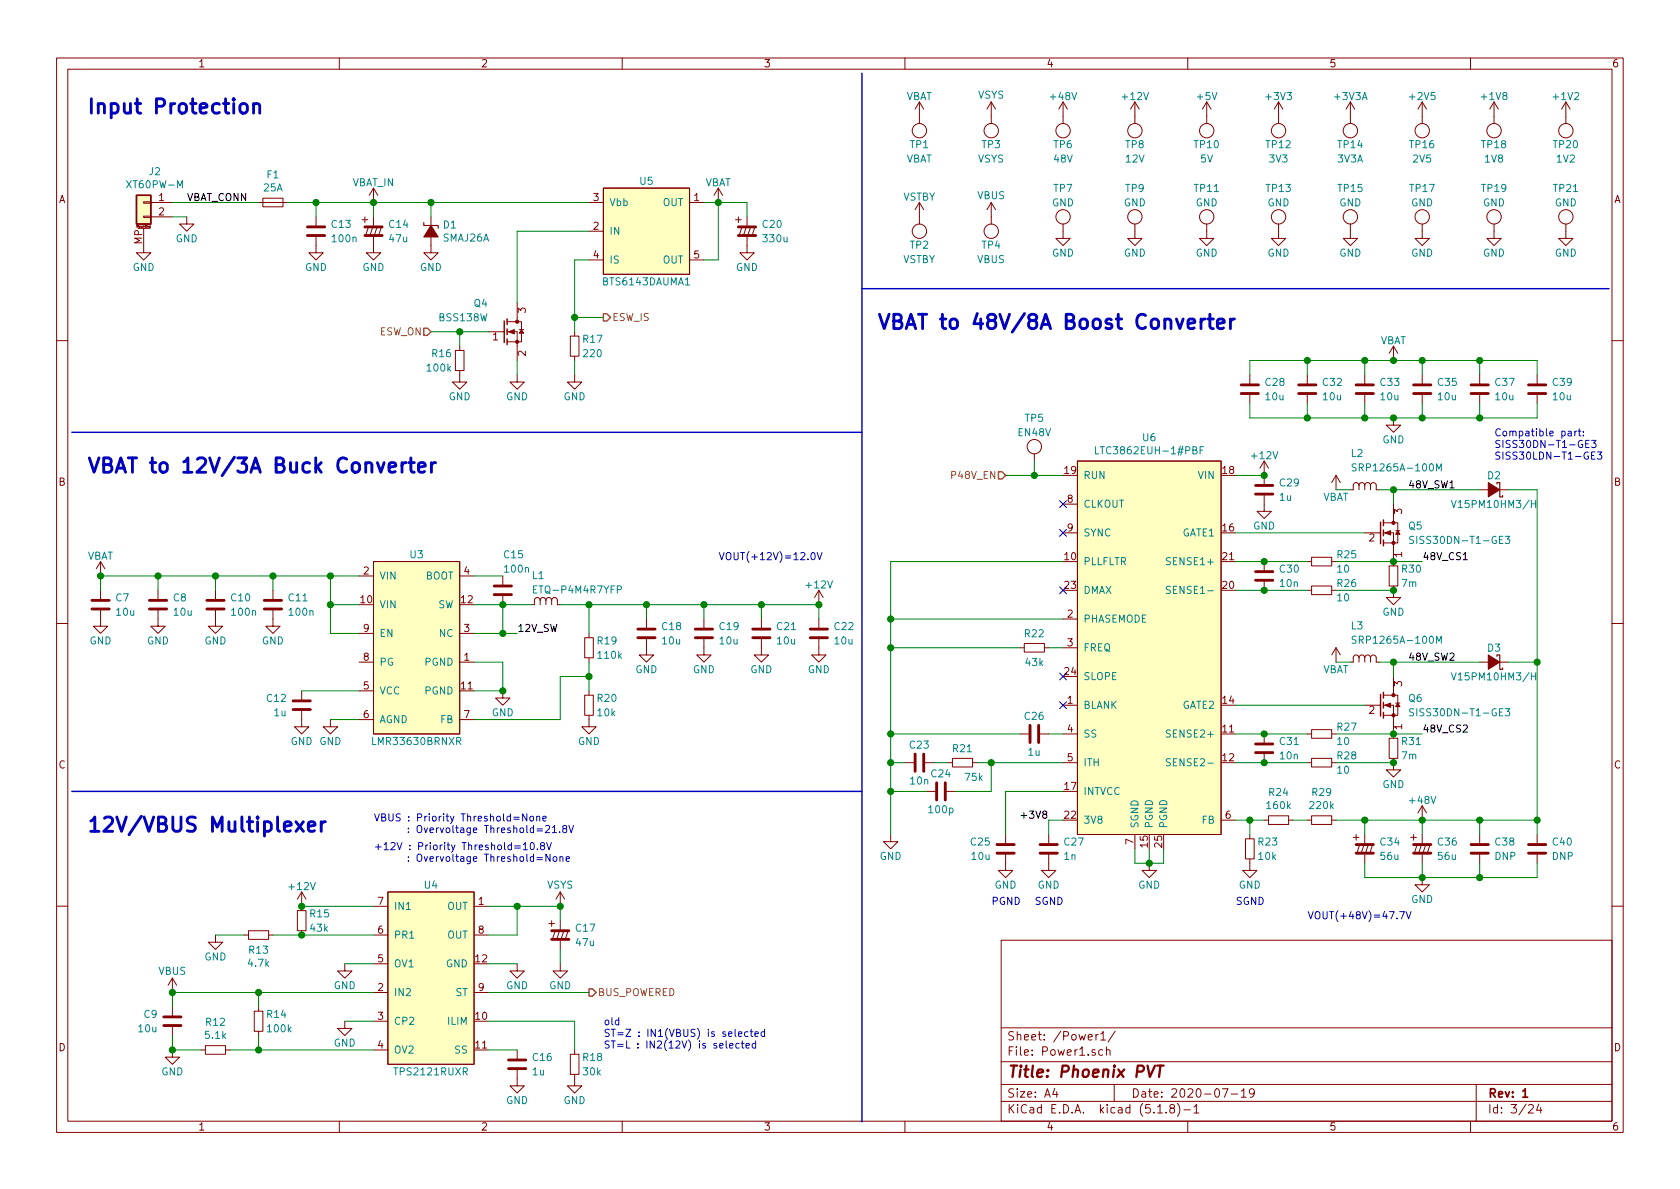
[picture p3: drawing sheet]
<svg xmlns="http://www.w3.org/2000/svg" width="297mm" height="210mm" viewBox="0 0 297 210" stroke-linecap="round" stroke-linejoin="round" font-family="sans-serif">
<defs><g id="words">
<g font-size="3.5" fill="#0000c2">
<text x="15.2" y="20.1">Input Protection</text>
<text x="154.9" y="58.2">VBAT to 48V/8A Boost Converter</text>
<text x="15.2" y="83.6">VBAT to 12V/3A Buck Converter</text>
<text x="15.2" y="147.1">12V/VBUS Multiplexer</text>
</g>
<text font-size="2.8" fill="#840000" x="178" y="190.5">Title: Phoenix PVT</text>
<g font-size="2.1" fill="#840000">
<text x="178" y="184">Sheet: /Power1/</text>
<text x="178" y="186.7">File: Power1.sch</text>
<text x="178" y="196.9">KiCad E.D.A. kicad (5.1.8)-1</text>
<text x="178" y="194.1">Size: A4</text>
<text x="200" y="194.1">Date: 2020-07-19</text>
<text x="263" y="194.1">Rev: 1</text>
<text x="263" y="196.9">Id: 3/24</text>
</g>
<g font-size="1.8" fill="#840000">
<text x="35" y="11.9">1</text>
<text x="85" y="11.9">2</text>
<text x="135" y="11.9">3</text>
<text x="185" y="11.9">4</text>
<text x="235" y="11.9">5</text>
<text x="285" y="11.9">6</text>
<text x="10.4" y="35.9">A</text>
<text x="28.1" y="35.6">1</text>
<text x="104.9" y="35.6">3</text>
<text x="122.7" y="35.6">1</text>
<text x="285.4" y="35.9">A</text>
<text x="28.1" y="38.1">2</text>
<text x="104.9" y="40.6">2</text>
<text x="25.1" y="43.2" transform="rotate(-90 25.1 43.2)">MP</text>
<text x="104.9" y="45.7">4</text>
<text x="122.7" y="45.7">5</text>
<text x="93" y="55.3" transform="rotate(-90 93 55.3)">3</text>
<text x="87.1" y="60.2">1</text>
<text x="93" y="63" transform="rotate(-90 93 63)">2</text>
<text x="188.3" y="83.8">19</text>
<text x="216.2" y="83.8">18</text>
<text x="10.4" y="85.9">B</text>
<text x="188.7" y="88.9">8</text>
<text x="285.4" y="85.9">B</text>
<text x="188.7" y="94">9</text>
<text x="216.2" y="94">16</text>
<text x="242.1" y="95.8">2</text>
<text x="247.9" y="90.9" transform="rotate(-90 247.9 90.9)">3</text>
<text x="64.3" y="101.6">2</text>
<text x="82.1" y="101.6">4</text>
<text x="188.3" y="99.1">10</text>
<text x="216.2" y="99.1">21</text>
<text x="247.9" y="98.5" transform="rotate(-90 247.9 98.5)">1</text>
<text x="63.8" y="106.7">10</text>
<text x="81.6" y="106.7">12</text>
<text x="188.3" y="104.1">23</text>
<text x="216.2" y="104.1">20</text>
<text x="64.3" y="111.8">9</text>
<text x="82.1" y="111.8">3</text>
<text x="188.7" y="109.2">2</text>
<text x="64.3" y="116.8">8</text>
<text x="82.1" y="116.8">1</text>
<text x="188.3" y="119.4">24</text>
<text x="188.7" y="114.3">3</text>
<text x="64.3" y="121.9">5</text>
<text x="81.6" y="121.9">11</text>
<text x="188.7" y="124.5">1</text>
<text x="216.2" y="124.5">14</text>
<text x="247.9" y="121.4" transform="rotate(-90 247.9 121.4)">3</text>
<text x="64.3" y="127">6</text>
<text x="82.1" y="127">7</text>
<text x="188.7" y="129.5">4</text>
<text x="216.2" y="129.5">11</text>
<text x="242.1" y="126.2">2</text>
<text x="247.9" y="129" transform="rotate(-90 247.9 129)">1</text>
<text x="10.4" y="135.9">C</text>
<text x="188.7" y="134.6">5</text>
<text x="216.2" y="134.6">12</text>
<text x="285.4" y="135.9">C</text>
<text x="188.3" y="139.7">17</text>
<text x="188.3" y="144.8">22</text>
<text x="200.4" y="149.3" transform="rotate(-90 200.4 149.3)">7</text>
<text x="202.9" y="149.8" transform="rotate(-90 202.9 149.8)">15</text>
<text x="205.5" y="149.8" transform="rotate(-90 205.5 149.8)">25</text>
<text x="216.7" y="144.8">6</text>
<text x="66.8" y="160">7</text>
<text x="84.6" y="160">1</text>
<text x="66.8" y="165.1">6</text>
<text x="84.6" y="165.1">8</text>
<text x="66.8" y="170.2">5</text>
<text x="84.1" y="170.2">12</text>
<text x="66.8" y="175.3">2</text>
<text x="84.6" y="175.3">9</text>
<text x="10.4" y="185.9">D</text>
<text x="66.8" y="180.3">3</text>
<text x="66.8" y="185.4">4</text>
<text x="84.1" y="180.3">10</text>
<text x="84.1" y="185.4">11</text>
<text x="285.4" y="185.9">D</text>
<text x="35" y="199.9">1</text>
<text x="85" y="199.9">2</text>
<text x="135" y="199.9">3</text>
<text x="185" y="199.9">4</text>
<text x="235" y="199.9">5</text>
<text x="285" y="199.9">6</text>
</g>
<g font-size="1.8" fill="#008484">
<text x="160.1" y="17.7">VBAT</text>
<text x="172.9" y="17.4">VSYS</text>
<text x="185.9" y="17.7">+48V</text>
<text x="198.6" y="17.7">+12V</text>
<text x="211.8" y="17.7">+5V</text>
<text x="224" y="17.7">+3V3</text>
<text x="236" y="17.7">+3V3A</text>
<text x="249.4" y="17.7">+2V5</text>
<text x="262.1" y="17.7">+1V8</text>
<text x="274.8" y="17.7">+1V2</text>
<text x="160.1" y="28.7">VBAT</text>
<text x="160.9" y="26.2">TP1</text>
<text x="172.9" y="28.7">VSYS</text>
<text x="173.6" y="26.2">TP3</text>
<text x="186.3" y="26.2">TP6</text>
<text x="186.4" y="28.7">48V</text>
<text x="199" y="26.2">TP8</text>
<text x="199.1" y="28.7">12V</text>
<text x="211.2" y="26.2">TP10</text>
<text x="212.3" y="28.7">5V</text>
<text x="223.9" y="26.2">TP12</text>
<text x="224.5" y="28.7">3V3</text>
<text x="236.5" y="28.7">3V3A</text>
<text x="236.6" y="26.2">TP14</text>
<text x="249.3" y="26.2">TP16</text>
<text x="249.9" y="28.7">2V5</text>
<text x="262" y="26.2">TP18</text>
<text x="262.6" y="28.7">1V8</text>
<text x="274.7" y="26.2">TP20</text>
<text x="275.3" y="28.7">1V2</text>
<text x="22.8" y="33.3">XT60PW-M</text>
<text x="26.4" y="31">J2</text>
<text x="46.6" y="33.9">25A</text>
<text x="47.2" y="31.5">F1</text>
<text x="62.3" y="32.9">VBAT_IN</text>
<text x="113.2" y="32.7">U5</text>
<text x="124.6" y="32.9">VBAT</text>
<text x="159.6" y="35.5">VSTBY</text>
<text x="172.8" y="35.2">VBUS</text>
<text x="186.3" y="34">TP7</text>
<text x="199" y="34">TP9</text>
<text x="211.3" y="34">TP11</text>
<text x="224" y="34">TP13</text>
<text x="236.7" y="34">TP15</text>
<text x="249.4" y="34">TP17</text>
<text x="262.1" y="34">TP19</text>
<text x="274.8" y="34">TP21</text>
<text x="58.7" y="40.3">C13</text>
<text x="68.9" y="40.3">C14</text>
<text x="78.4" y="40.4">D1</text>
<text x="107.7" y="41.5">IN</text>
<text x="107.7" y="36.4">Vbb</text>
<text x="117.2" y="36.4">OUT</text>
<text x="134.9" y="40.3">C20</text>
<text x="186" y="36.5">GND</text>
<text x="198.7" y="36.5">GND</text>
<text x="211.4" y="36.5">GND</text>
<text x="224.1" y="36.5">GND</text>
<text x="236.8" y="36.5">GND</text>
<text x="249.5" y="36.5">GND</text>
<text x="262.2" y="36.5">GND</text>
<text x="274.9" y="36.5">GND</text>
<text x="23.4" y="47.9">GND</text>
<text x="31.1" y="42.8">GND</text>
<text x="53.9" y="47.9">GND</text>
<text x="58.9" y="42.8">100n</text>
<text x="64.1" y="47.9">GND</text>
<text x="68.9" y="42.8">47u</text>
<text x="74.2" y="47.9">GND</text>
<text x="78.3" y="42.7">SMAJ26A</text>
<text x="107.7" y="46.6">IS</text>
<text x="117.2" y="46.6">OUT</text>
<text x="130.1" y="47.9">GND</text>
<text x="135.1" y="42.8">330u</text>
<text x="159.6" y="46.5">VSTBY</text>
<text x="160.9" y="44">TP2</text>
<text x="172.8" y="46.5">VBUS</text>
<text x="173.6" y="44">TP4</text>
<text x="186" y="45.4">GND</text>
<text x="198.7" y="45.4">GND</text>
<text x="211.4" y="45.4">GND</text>
<text x="224.1" y="45.4">GND</text>
<text x="236.8" y="45.4">GND</text>
<text x="249.5" y="45.4">GND</text>
<text x="262.2" y="45.4">GND</text>
<text x="274.9" y="45.4">GND</text>
<text x="106.8" y="50.5">BTS6143DAUMA1</text>
<text x="77.8" y="56.8">BSS138W</text>
<text x="83.8" y="54.3">Q4</text>
<text x="75.6" y="65.7">100k</text>
<text x="76.5" y="63.2">R16</text>
<text x="103.1" y="60.6">R17</text>
<text x="103.3" y="63.2">220</text>
<text x="244" y="60.9">VBAT</text>
<text x="79.3" y="70.8">GND</text>
<text x="89.5" y="70.8">GND</text>
<text x="99.6" y="70.8">GND</text>
<text x="223.8" y="68.2">C28</text>
<text x="223.9" y="70.8">10u</text>
<text x="234" y="68.2">C32</text>
<text x="234" y="70.8">10u</text>
<text x="244.1" y="68.2">C33</text>
<text x="244.2" y="70.8">10u</text>
<text x="254.3" y="68.2">C35</text>
<text x="254.3" y="70.8">10u</text>
<text x="264.4" y="68.2">C37</text>
<text x="264.5" y="70.8">10u</text>
<text x="274.6" y="68.2">C39</text>
<text x="274.7" y="70.8">10u</text>
<text x="180.1" y="77.1">EN48V</text>
<text x="181.3" y="74.6">TP5</text>
<text x="194.6" y="80.3">LTC3862EUH-1#PBF</text>
<text x="202.1" y="78">U6</text>
<text x="221.4" y="81.2">+12V</text>
<text x="238.9" y="80.8">L2</text>
<text x="240.1" y="83.4">SRP1265A-100M</text>
<text x="244.4" y="78.4">GND</text>
<text x="191.5" y="84.7">RUN</text>
<text x="191.5" y="89.8">CLKOUT</text>
<text x="211.9" y="84.7">VIN</text>
<text x="226.3" y="88.6">1u</text>
<text x="226.3" y="86">C29</text>
<text x="233.8" y="88.6">VBAT</text>
<text x="257.5" y="89.8">V15PM10HM3/H</text>
<text x="263" y="84.8">D2</text>
<text x="191.5" y="94.9">SYNC</text>
<text x="209" y="94.9">GATE1</text>
<text x="221.6" y="93.6">GND</text>
<text x="249.1" y="93.6">Q5</text>
<text x="15.4" y="99">VBAT</text>
<text x="72.5" y="98.7">U3</text>
<text x="89.2" y="98.7">C15</text>
<text x="89.4" y="101.3">100n</text>
<text x="191.5" y="99.9">PLLFLTR</text>
<text x="206.9" y="99.9">SENSE1+</text>
<text x="226.3" y="101.3">C30</text>
<text x="236.5" y="98.7">R25</text>
<text x="236.5" y="101.3">10</text>
<text x="247.9" y="101.3">R30</text>
<text x="250.4" y="96.2">SISS30DN-T1-GE3</text>
<text x="20.5" y="106.3">C7</text>
<text x="30.7" y="106.3">C8</text>
<text x="40.9" y="106.3">C10</text>
<text x="51.1" y="106.3">C11</text>
<text x="67.1" y="107.6">VIN</text>
<text x="67.1" y="102.5">VIN</text>
<text x="75.2" y="102.5">BOOT</text>
<text x="77.4" y="107.6">SW</text>
<text x="94.2" y="102.4">L1</text>
<text x="94.8" y="104.9">ETQ-P4M4R7YFP</text>
<text x="142.7" y="104.1">+12V</text>
<text x="191.5" y="105">DMAX</text>
<text x="207.3" y="105">SENSE1-</text>
<text x="226.4" y="103.8">10n</text>
<text x="236.5" y="103.8">R26</text>
<text x="236.5" y="106.3">10</text>
<text x="247.9" y="103.8">7m</text>
<text x="15.8" y="114">GND</text>
<text x="20.7" y="108.9">10u</text>
<text x="26" y="114">GND</text>
<text x="30.8" y="108.9">10u</text>
<text x="36.1" y="114">GND</text>
<text x="41.1" y="108.9">100n</text>
<text x="46.3" y="114">GND</text>
<text x="51.3" y="108.9">100n</text>
<text x="67.1" y="112.6">EN</text>
<text x="77.7" y="112.6">NC</text>
<text x="105.7" y="114">R19</text>
<text x="117.1" y="111.4">C18</text>
<text x="117.2" y="114">10u</text>
<text x="127.3" y="111.4">C19</text>
<text x="127.3" y="114">10u</text>
<text x="137.4" y="111.4">C21</text>
<text x="137.5" y="114">10u</text>
<text x="147.6" y="111.4">C22</text>
<text x="147.7" y="114">10u</text>
<text x="181.2" y="112.7">R22</text>
<text x="191.5" y="110.1">PHASEMODE</text>
<text x="238.9" y="111.3">L3</text>
<text x="240.1" y="113.8">SRP1265A-100M</text>
<text x="244.4" y="108.9">GND</text>
<text x="67.1" y="117.7">PG</text>
<text x="75.2" y="117.7">PGND</text>
<text x="105.8" y="116.5">110k</text>
<text x="112.3" y="119">GND</text>
<text x="122.5" y="119">GND</text>
<text x="132.7" y="119">GND</text>
<text x="142.8" y="119">GND</text>
<text x="181.4" y="117.8">43k</text>
<text x="191.5" y="115.2">FREQ</text>
<text x="233.8" y="119">VBAT</text>
<text x="263" y="115.2">D3</text>
<text x="47.2" y="124.1">C12</text>
<text x="67.1" y="122.8">VCC</text>
<text x="75.2" y="122.8">PGND</text>
<text x="105.7" y="124.1">R20</text>
<text x="191.5" y="125.3">BLANK</text>
<text x="191.5" y="120.3">SLOPE</text>
<text x="209" y="125.3">GATE2</text>
<text x="249.1" y="124.1">Q6</text>
<text x="257.5" y="120.3">V15PM10HM3/H</text>
<text x="48.5" y="126.7">1u</text>
<text x="51.4" y="131.7">GND GND</text>
<text x="66.1" y="131.7">LMR33630BRNXR</text>
<text x="67.1" y="127.9">AGND</text>
<text x="77.9" y="127.9">FB</text>
<text x="86.9" y="126.7">GND</text>
<text x="102.2" y="131.7">GND</text>
<text x="105.7" y="126.7">10k</text>
<text x="181.2" y="127.3">C26</text>
<text x="191.5" y="130.4">SS</text>
<text x="206.9" y="130.4">SENSE2+</text>
<text x="226.3" y="131.7">C31</text>
<text x="236.5" y="129.2">R27</text>
<text x="236.5" y="131.7">10</text>
<text x="247.9" y="131.7">R31</text>
<text x="250.4" y="126.7">SISS30DN-T1-GE3</text>
<text x="160.9" y="132.4">C23</text>
<text x="164.7" y="137.5">C24</text>
<text x="168.5" y="133">R21</text>
<text x="181.8" y="133.6">1u</text>
<text x="191.5" y="135.5">ITH</text>
<text x="207.3" y="135.5">SENSE2-</text>
<text x="226.4" y="134.3">10n</text>
<text x="236.5" y="134.3">R28</text>
<text x="236.5" y="136.8">10</text>
<text x="247.9" y="134.3">7m</text>
<text x="161" y="138.7">10n</text>
<text x="164.4" y="143.8">100p</text>
<text x="170.7" y="138.1">75k</text>
<text x="191.5" y="140.6">INTVCC</text>
<text x="224.1" y="143.1">160k</text>
<text x="224.4" y="140.8">R24</text>
<text x="231.7" y="143.1">220k</text>
<text x="232.1" y="140.8">R29</text>
<text x="244.4" y="139.4">GND</text>
<text x="249.4" y="142.2">+48V</text>
<text x="171.7" y="149.5">C25</text>
<text x="188.2" y="149.5">C27</text>
<text x="191.5" y="145.7">3V8</text>
<text x="201.3" y="146.6" transform="rotate(-90 201.3 146.6)">SGND</text>
<text x="203.8" y="146.6" transform="rotate(-90 203.8 146.6)">PGND</text>
<text x="206.4" y="146.6" transform="rotate(-90 206.4 146.6)">PGND</text>
<text x="212.5" y="145.7">FB</text>
<text x="222.5" y="149.5">R23</text>
<text x="244.1" y="149.5">C34</text>
<text x="254.3" y="149.5">C36</text>
<text x="264.4" y="149.5">C38</text>
<text x="274.6" y="149.5">C40</text>
<text x="155.5" y="152.1">GND</text>
<text x="171.9" y="152.1">10u</text>
<text x="188.2" y="152.1">1n</text>
<text x="222.6" y="152.1">10k</text>
<text x="244.2" y="152.1">56u</text>
<text x="254.3" y="152.1">56u</text>
<text x="264.3" y="152.1">DNP</text>
<text x="274.5" y="152.1">DNP</text>
<text x="51.3" y="157.4">+12V</text>
<text x="69.6" y="160.9">IN1</text>
<text x="75.1" y="157.1">U4</text>
<text x="79.1" y="160.9">OUT</text>
<text x="96.7" y="157.1">VSYS</text>
<text x="175.8" y="157.1">GND</text>
<text x="183.5" y="157.1">GND</text>
<text x="201.2" y="157.1">GND</text>
<text x="219" y="157.1">GND</text>
<text x="249.5" y="159.7">GND</text>
<text x="54.9" y="162.2">R15</text>
<text x="54.9" y="164.8">43k</text>
<text x="69.6" y="166">PR1</text>
<text x="79.1" y="166">OUT</text>
<text x="101.9" y="164.8">C17</text>
<text x="101.9" y="167.3">47u</text>
<text x="28" y="172.4">VBUS</text>
<text x="36.1" y="169.8">GND</text>
<text x="44" y="171">4.7k</text>
<text x="44.1" y="168.7">R13</text>
<text x="69.6" y="171.1">OV1</text>
<text x="78.9" y="171.1">GND</text>
<text x="59" y="174.9">GND</text>
<text x="69.6" y="176.1">IN2</text>
<text x="80.5" y="176.1">ST</text>
<text x="89.5" y="174.9">GND</text>
<text x="97.1" y="174.9">GND</text>
<text x="24.6" y="182.5">10u</text>
<text x="25.5" y="180">C9</text>
<text x="36.4" y="183.7">5.1k</text>
<text x="36.5" y="181.4">R12</text>
<text x="47.3" y="180">R14</text>
<text x="47.4" y="182.5">100k</text>
<text x="59" y="185.1">GND</text>
<text x="69.6" y="181.2">CP2</text>
<text x="79.3" y="181.2">ILIM</text>
<text x="28.5" y="190.2">GND</text>
<text x="69.6" y="186.3">OV2</text>
<text x="70" y="190.2">TPS2121RUXR</text>
<text x="80.4" y="186.3">SS</text>
<text x="94.2" y="190.2">1u</text>
<text x="94.3" y="187.6">C16</text>
<text x="103.1" y="187.6">R18</text>
<text x="103.2" y="190.2">30k</text>
<text x="89.5" y="195.2">GND</text>
<text x="99.6" y="195.2">GND</text>
</g>
<g font-size="1.8">
<text x="33" y="35.6">VBAT_CONN</text>
<text x="248.9" y="86.4">48V_SW1</text>
<text x="251.5" y="99.1">48V_CS1</text>
<text x="91.4" y="111.8">12V_SW</text>
<text x="248.9" y="116.8">48V_SW2</text>
<text x="251.5" y="129.5">48V_CS2</text>
<text x="181.2" y="144.8">+3V8</text>
</g>
<g font-size="1.8" fill="#848400">
<text x="67" y="59.3">ESW_ON</text>
<text x="108.2" y="56.8">ESW_IS</text>
<text x="168.5" y="84.7">P48V_EN</text>
<text x="105.7" y="176.1">BUS_POWERED</text>
</g>
<g font-size="1.8" fill="#0000c2">
<text x="264.2" y="77.2">Compatible part:</text>
<text x="264.2" y="79.2">SISS30DN-T1-GE3</text>
<text x="264.2" y="81.3">SISS30LDN-T1-GE3</text>
<text x="127" y="99.1">VOUT(+12V)=12.0V</text>
<text x="66" y="145.3">VBUS : Priority Threshold=None</text>
<text x="69" y="147.3">: Overvoltage Threshold=21.8V</text>
<text x="66" y="150.3">+12V : Priority Threshold=10.8V</text>
<text x="69" y="152.4">: Overvoltage Threshold=None</text>
<text x="175.3" y="160">PGND</text>
<text x="182.9" y="160">SGND</text>
<text x="218.4" y="160">SGND</text>
<text x="231.1" y="162.6">VOUT(+48V)=47.7V</text>
<text x="106.7" y="181.3">old</text>
<text x="106.7" y="183.4">ST=Z : IN1(VBUS) is selected</text>
<text x="106.7" y="185.4">ST=L : IN2(12V) is selected</text>
</g>
<text font-size=".5" fill="#840000" x="24.2" y="40.2">Mounting</text>
</g></defs>
<g fill="none" stroke="#840000" stroke-width=".18">
<path d="M10 10.3h277v189.9h-277zM12 12.2h273v186.1h-273zM60 10.3v1.9M110 10.3v1.9M160 10.3v1.9M162.6 18v3.8M162.6 18l-.8 1.3M162.6 18l.7 1.3M175.3 18v3.8M175.3 18l-.8 1.3M175.3 18l.7 1.3M188 18v3.8"/>
<path d="M188 18l-.8 1.3M188 18l.7 1.3M200.7 18v3.8M200.7 18l-.8 1.3M200.7 18l.7 1.3M210 10.3v1.9M213.4 18v3.8M213.4 18l-.8 1.3M213.4 18l.7 1.3M226.1 18v3.8M226.1 18l-.8 1.3M226.1 18l.7 1.3"/>
<path d="M238.8 18v3.8M238.8 18l-.8 1.3M238.8 18l.7 1.3M251.5 18v3.8M251.5 18l-.8 1.3M251.5 18l.7 1.3M260 10.3v1.9M264.2 18v3.8M264.2 18l-.8 1.3M264.2 18l.7 1.3M276.9 18v3.8M276.9 18l-.8 1.3"/>
<path d="M276.9 18l.7 1.3M25.4 38.2h1.3v.3h-1.3zM25.4 35.7h1.3v.2h-1.3zM26.7 35.8h3.8M26.7 38.3h3.8M33 38.3v1.3h1.3l-1.3 1.3-1.3-1.3h1.3M45.7 35.8h5.1M46.5 35h3.5v1.6h-3.5zM55.9 38.3v1.8M64 38.9h1M64.5 38.3v1.1M66 33.3v2.5"/>
<path d="M66 38.3v1.6M66 33.3l-.7 1.2M66 33.3l.8 1.2M76.2 38.3v1.6M104.1 35.8h2.6M106.7 33.3h15.2v15.2h-15.2zM121.9 35.8h2.6M127 33.3l-.8 1.2M127 33.3v2.5M127 33.3l.8 1.2M130 38.9h1.1M130.6 38.3v1.1"/>
<path d="M132.1 38.3v1.6M162.6 35.8v3.8M162.6 35.8l-.8 1.3M162.6 35.8l.7 1.3M175.3 35.8v3.8M175.3 35.8l-.8 1.3M175.3 35.8l.7 1.3M188 39.6v2.6h1.2l-1.2 1.2-1.3-1.2h1.3M200.7 39.6v2.6h1.2l-1.2 1.2-1.3-1.2h1.3M213.4 39.6v2.6h1.2l-1.2 1.2-1.3-1.2h1.3M226.1 39.6v2.6h1.2l-1.2 1.2-1.3-1.2h1.3M238.8 39.6v2.6h1.2l-1.2 1.2-1.3-1.2h1.3"/>
<path d="M251.5 39.6v2.6h1.2l-1.2 1.2-1.3-1.2h1.3M264.2 39.6v2.6h1.2l-1.2 1.2-1.3-1.2h1.3M276.9 39.6v2.6h1.2l-1.2 1.2-1.3-1.2h1.3M24.4 40.4h2M25.4 40.4v4.3h1.3l-1.3 1.3-1.3-1.3h1.3M26.6 40.2l-.2-.1 .1-.2h.1v.4h-.2M55.9 41.7v3h1.2l-1.2 1.3-1.3-1.3h1.3M65.2 40.1l-.6 1.6M65.9 40.1l-.5 1.6M66 41.9v2.8h1.3l-1.3 1.3-1.2-1.3h1.2M66.7 40.1l-.5 1.6M67.4 40.1l-.5 1.6"/>
<path d="M76.2 41.9v2.8h1.3l-1.3 1.3-1.3-1.3h1.3M86.4 58.7h2.8M89.7 58.7h1.7v5M89.7 56.9h1.7M91.4 56.9h.8v3.5h-2.5M91.4 53.6v3.3M91.8 58.3h.8M100.8 59.4h1.6v3.6h-1.6zM101.6 58.7v.7M104.1 40.9h2.6M104.1 46h2.6M121.9 46h2.6"/>
<path d="M131.2 40.1l-.5 1.6M132 40.1l-.6 1.6M132.1 41.9v2.8h1.2l-1.2 1.3-1.3-1.3h1.3M132.7 40.1l-.5 1.6M133.5 40.1l-.5 1.6M10 60.2h2M80.5 62h1.5v3.5h-1.5zM81.3 65.5v2.1h1.2l-1.2 1.2-1.3-1.2h1.3M81.3 61.2v.8M91.4 66.3v1.3h1.3l-1.3 1.2-1.2-1.2h1.2M101.6 66.3v1.3h1.3l-1.3 1.2-1.3-1.2h1.3M101.6 63v.7"/>
<path d="M221 66.3v1.8M221 69.6v1.8M231.1 66.3v1.8M231.1 69.6v1.8M241.3 66.3v1.8M241.3 69.6v1.8M246.4 73.9v1.3h1.2l-1.2 1.2-1.3-1.2h1.3M246.4 61.2l-.8 1.3M246.4 61.2v2.5M246.4 61.2l.7 1.3M251.5 66.3v1.8M251.5 69.6v1.8"/>
<path d="M261.6 66.3v1.8M261.6 69.6v1.8M271.8 66.3v1.8M271.8 69.6v1.8M285 60.2h2M17.8 99.3v2.5M17.8 99.3l-.8 1.3M17.8 99.3l.7 1.3M66 99.3h15.3v30.5h-15.3zM182.9 80.3v1.2M188 89.1h2.5M188 94.2h2.5"/>
<path d="M190.5 81.5h25.4v66.1h-25.4zM223.5 87.4v3h1.3l-1.3 1.3-1.3-1.3h1.3M223.5 81.5l-.7 1.3M223.5 81.5v4.3M223.5 99.3v1.8M223.5 81.5l.8 1.3M231.1 99.3h.8M231.9 98.5h3.6v1.6h-3.6zM235.5 99.3h.7M236.2 84.1v2.5M236.2 84.1l-.7 1.2M236.2 84.1l.8 1.2"/>
<path d="M240.3 85.8l-.2-.3-.5-.1-.3 .3v.9h-.5M240.3 85.8l.1-.3 .3-.2 .4 .2 .2 .3M240.3 85.8v.8M241.3 85.8l.1-.3 .3-.2 .4 .2 .2 .3M241.3 94.2h2.8M241.3 85.8v.8M242.3 85.8l.2-.4h.5l.3 .3v.9h.5M242.3 85.8v.8M244.6 94.2h1.8v5.9M244.6 92.5h1.8M246.4 92.5h.7v3.5h-2.5M246.4 89.1v3.4"/>
<path d="M246.8 93.8h.7M261.6 86.6h1.5M265.2 86.6h1.5M10 110.3h2M17.8 107.7v3h1.2l-1.2 1.3-1.3-1.3h1.3M17.8 104.4v1.8M27.9 107.7v3h1.3l-1.3 1.3-1.2-1.3h1.2M27.9 104.4v1.8M38.1 107.7v3h1.3l-1.3 1.3-1.3-1.3h1.3M38.1 104.4v1.8M48.3 107.7v3h1.2l-1.2 1.3-1.3-1.3h1.3M48.3 104.4v1.8"/>
<path d="M63.5 117.1h2.5M63.5 101.8h2.5M63.5 112h2.5M81.3 117.1h2.5M81.3 101.8h2.5M81.3 112h2.5M88.9 101.8v1.8M88.9 105.2v1.7M95.5 106.2l-.2-.4-.5-.1-.3 .3v.9h-.5M95.5 106.2l.1-.4 .3-.1 .4 .1 .2 .4M95.5 106.2v.7M96.5 106.2l.1-.4 .3-.1 .5 .1 .1 .4"/>
<path d="M96.5 106.2v.7M97.5 106.2l.2-.4 .5-.1 .4 .4v.8h.5M97.5 106.2v.7M103.4 112.8h1.5v3.5h-1.5zM104.1 112v.8M104.1 116.3v.8M114.3 112.8v3h1.3l-1.3 1.3-1.3-1.3h1.3M114.3 109.5v1.7M124.5 112.8v3h1.2l-1.2 1.3-1.3-1.3h1.3M124.5 109.5v1.7M134.6 112.8v3h1.3l-1.3 1.3-1.3-1.3h1.3M134.6 109.5v1.7"/>
<path d="M144.8 112.8v3h1.2l-1.2 1.3-1.3-1.3h1.3M144.8 104.4l-.8 1.3M144.8 104.4v2.5M144.8 109.5v1.7M144.8 104.4l.7 1.3M180.3 114.5h.8M181.1 113.8h3.6v1.5h-3.6zM184.7 114.5h.7M188 114.5h2.5M188 109.5h2.5M223.5 102.6v1.8M231.1 104.4h.8"/>
<path d="M231.9 103.6h3.6v1.6h-3.6zM235.5 104.4h.7M236.2 114.5l-.7 1.3M236.2 114.5v2.6M236.2 114.5l.8 1.3M240.3 116.3l-.2-.4-.5-.1-.3 .3v1h-.5M240.3 116.3l.1-.3 .3-.2 .4 .1 .2 .4M240.3 116.3v.8M241.3 116.3l.1-.3 .3-.2 .4 .1 .2 .4M241.3 116.3v.8M242.3 116.3l.2-.4 .5-.1 .3 .4v.9h.5M242.3 116.3v.8"/>
<path d="M245.6 100.1h1.5v3.5h-1.5zM246.4 103.6v2.1h1.2l-1.2 1.2-1.3-1.2h1.3M246.4 119.6v3.3M261.6 117.1h1.5M265.2 117.1h1.5M285 110.3h2M53.3 125.5v3h1.3l-1.3 1.3-1.2-1.3h1.2M53.3 122.2v1.7M58.4 127.2v1.3h1.3l-1.3 1.3-1.3-1.3h1.3M63.5 122.2h2.5M63.5 127.2h2.5M81.3 127.2h2.5"/>
<path d="M88.9 122.2v1.2h1.3l-1.3 1.3-1.3-1.3h1.3M103.4 122.9h1.5v3.6h-1.5zM104.1 126.5v2h1.3l-1.3 1.3-1.2-1.3h1.2M104.1 122.2v.7M160 134.9h1.8M163.3 134.9h1.8M163.8 139.9h1.8M167.1 139.9h1.8M167.6 134.9h.8M168.4 134.1h3.6v1.5h-3.6zM172 134.9h.7M180.3 129.8h1.8"/>
<path d="M183.6 129.8h1.8M188 124.7h2.5M188 129.8h2.5M188 134.9h2.5M223.5 129.8v1.8M223.5 133.1v1.8M231.1 129.8h.8M231.1 134.9h.8M231.9 129h3.6v1.6h-3.6zM231.9 134.1h3.6v1.5h-3.6zM235.5 129.8h.7M235.5 134.9h.7"/>
<path d="M241.3 124.7h2.8M244.6 124.7h1.8v5.9M244.6 122.9h1.8M245.6 130.6h1.5v3.5h-1.5zM246.4 134.1v2h1.2l-1.2 1.3-1.3-1.3h1.3M246.4 122.9h.7v3.6h-2.5M246.8 124.3h.7M53.3 157.7l-.7 1.3M53.3 157.7v3.3M53.3 157.7l.8 1.3M68.6 157.7h15.2v30.5h-15.2zM99.1 157.7l-.8 1.3"/>
<path d="M99.1 157.7v2.6M99.1 157.7l.7 1.3M157.5 147.6v1.2h1.2l-1.2 1.3-1.3-1.3h1.3M177.8 150.9v3h1.3l-1.3 1.3-1.3-1.3h1.3M177.8 147.6v1.7M185.4 150.9v3h1.3l-1.3 1.3-1.3-1.3h1.3M185.4 147.6v1.7M200.7 147.6v2.5M203.2 152.6v1.3h1.3l-1.3 1.3-1.3-1.3h1.3M215.9 145h2.5M220.2 148.3h1.5v3.6h-1.5zM221 151.9v2h1.2l-1.2 1.3-1.3-1.3h1.3"/>
<path d="M221 147.6v.7M223.5 145h.8M224.3 144.3h3.5v1.5h-3.5zM227.8 145h.8M231.1 145h.8M231.9 144.3h3.6v1.5h-3.6zM235.5 145h.7M239.3 148.1h1M239.8 147.6v1M240.4 149.3l-.5 1.6M241.2 149.3l-.5 1.6M241.3 147.6v1.5"/>
<path d="M241.3 151.1v1.5M241.9 149.3l-.5 1.6M242.7 149.3l-.5 1.6M249.4 148.1h1M249.9 147.6v1M250.6 149.3l-.5 1.6M251.3 149.3l-.5 1.6M251.5 155.2v1.3h1.2l-1.2 1.2-1.3-1.2h1.3M251.5 142.5v2.5M251.5 147.6v1.5M251.5 151.1v1.5M251.5 142.5l-.8 1.3"/>
<path d="M251.5 142.5l.7 1.3M252.1 149.3l-.5 1.6M252.9 149.3l-.6 1.6M261.6 147.6v1.7M261.6 150.9v1.7M271.8 147.6v1.7M271.8 150.9v1.7M10 160.2h2M30.5 173v2.5M30.5 178v1.8M30.5 173l-.8 1.2M30.5 173l.7 1.2"/>
<path d="M38.1 165.3v1.3h1.3l-1.3 1.3-1.3-1.3h1.3M43.2 165.3h.7M43.9 164.6h3.6v1.5h-3.6zM45 178.8h1.5v3.6h-1.5zM45.7 178v.8M47.5 165.3h.8M52.6 161h1.5v3.6h-1.5zM53.3 164.6v.7M61 170.4v1.3h1.2l-1.2 1.3-1.3-1.3h1.3M66 160.3h2.6M66 175.5h2.6M66 170.4h2.6"/>
<path d="M66 165.3h2.6M83.8 160.3h2.6M83.8 175.5h2.6M83.8 165.3h2.6M91.4 170.4v1.3h1.3l-1.3 1.3-1.2-1.3h1.2M97 163.3h1M97.5 162.8v1M98.2 164.6l-.5 1.5M98.9 164.6l-.5 1.5M99.1 170.4v1.3h1.2l-1.2 1.3-1.3-1.3h1.3M99.1 162.8v1.5M99.1 166.4v1.5"/>
<path d="M99.7 164.6l-.5 1.5M100.5 164.6l-.6 1.5M177 166.3h108v32h-108zM285 160.2h2M30.5 185.7v1.2h1.2l-1.2 1.3-1.3-1.3h1.3M30.5 181.4v1.7M35.6 185.7h.7M36.3 184.9h3.6v1.5h-3.6zM39.9 185.7h.7M45.7 182.4v.7M60 198.3v1.9M61 180.6v1.3h1.2l-1.2 1.2-1.3-1.2h1.3"/>
<path d="M66 180.6h2.6M66 185.7h2.6M91.4 189v3h1.3l-1.3 1.3-1.2-1.3h1.2M91.4 185.7v1.7M100.8 186.4h1.6v3.6h-1.6zM101.6 190v2h1.3l-1.3 1.3-1.3-1.3h1.3M101.6 185.7v.7M110 198.3v1.9M160 198.3v1.9M177 194.8h108M177 191.8h108M177 187.8h108"/>
<path d="M177 181.8h108M186.5 192.5l-.4 1h1M186.8 193v1M193.8 182.9v1M194.2 182.9l-.4 .2v.1M194.6 182.8l.4-.4v1.5M194.6 183.9h.9M195 185.7l-.4-.1-.3 .3v.6l.3 .1 .4-.1M195.6 185.7l.2-.1 .4 .1 .1 .9M195.6 185.1v1.5M197 191.8v3M197.2 182.3l-1.3 2"/>
<path d="M204.7 196.8h.8M206.2 196.7v.1M207.1 196l-.3-.3 .2-.3a.48 .48 0 0 1 .6 .1l-.1 .4a.52 .52 0 0 0-.6 .2 .52 .52 0 0 0 .1 .6l.4 .1 .2-.1 .1-.4-.3-.3M208.2 195.1a1.71 1.71 0 0 1 0 2.3M209.3 196.3h1.2M210 198.3v1.9M211.1 195.8l.4-.5v1.5M211.1 196.8h.9M216.1 192.5h1l-.6 1.5M217.7 193.5h1.1M219.5 193l.4-.5v1.5M219.5 194h.8"/>
<path d="M221.8 193.2l-.3 .3h-.3l-.3-.3v-.4l.2-.2 .4-.1 .2 .2a1.13 1.13 0 0 1-.2 1.2l-.4 .1M260 198.3v1.9M261 191.8v6.5M270.3 195.5l.2-.2h.3l.3 .5-.9 1h.9M272.1 195.2l-.4 1.1h.9M272.4 195.8v1"/>
<circle cx="162.6" cy="23.1" r="1.27"/>
<circle cx="175.3" cy="23.1" r="1.27"/>
<circle cx="188" cy="23.1" r="1.27"/>
<circle cx="188" cy="38.3" r="1.27"/>
<circle cx="200.7" cy="23.1" r="1.27"/>
<circle cx="200.7" cy="38.3" r="1.27"/>
<circle cx="213.4" cy="23.1" r="1.27"/>
<circle cx="213.4" cy="38.3" r="1.27"/>
<circle cx="226.1" cy="23.1" r="1.27"/>
<circle cx="226.1" cy="38.3" r="1.27"/>
<circle cx="238.8" cy="23.1" r="1.27"/>
<circle cx="238.8" cy="38.3" r="1.27"/>
<circle cx="251.5" cy="23.1" r="1.27"/>
<circle cx="251.5" cy="38.3" r="1.27"/>
<circle cx="264.2" cy="23.1" r="1.27"/>
<circle cx="264.2" cy="38.3" r="1.27"/>
<circle cx="276.9" cy="23.1" r="1.27"/>
<circle cx="276.9" cy="38.3" r="1.27"/>
<circle cx="162.6" cy="40.9" r="1.27"/>
<circle cx="175.3" cy="40.9" r="1.27"/>
<circle cx="182.9" cy="79" r="1.27"/>
</g>
<path d="M269.2 193l.5-.5v1.5M269.2 194h.9" fill="none" stroke="#840000" stroke-width=".3"/>
<path d="M202.9 188.4l.4 2 .9-2M204.6 188.4h1.1M205.2 188.4l-.3 2" fill="none" stroke="#840000" stroke-width=".41"/>
<g fill="none" stroke="#840000" stroke-width=".51">
<path d="M54.4 41.7h3M54.4 40.1h3M64.5 41.7h3.1M64.5 40.1h3.1M130.6 41.7h3M130.6 40.1h3M219.5 69.6h3M219.5 68.1h3M229.6 69.6h3.1M229.6 68.1h3.1M239.8 69.6h3M239.8 68.1h3"/>
<path d="M249.9 69.6h3.1M249.9 68.1h3.1M260.1 69.6h3M260.1 68.1h3M270.3 69.6h3M270.3 68.1h3M222 87.4h3M222 85.8h3M16.3 107.7h3M16.3 106.2h3M26.4 107.7h3.1M26.4 106.2h3.1"/>
<path d="M36.6 107.7h3M36.6 106.2h3M46.7 107.7h3.1M46.7 106.2h3.1M87.4 105.2h3M87.4 103.6h3M112.8 112.8h3M112.8 111.2h3M122.9 112.8h3.1M122.9 111.2h3.1M133.1 112.8h3M133.1 111.2h3"/>
<path d="M143.3 112.8h3M143.3 111.2h3M222 102.6h3M222 101.1h3M51.8 125.5h3.1M51.8 123.9h3.1M161.8 133.3v3.1M163.3 133.3v3.1M165.6 138.4v3.1M167.1 138.4v3.1M182.1 128.3v3M183.6 128.3v3"/>
<path d="M222 133.1h3M222 131.6h3M176.3 150.9h3M176.3 149.3h3M183.9 150.9h3M183.9 149.3h3M239.8 150.9h3M239.8 149.3h3M249.9 150.9h3.1M249.9 149.3h3.1M260.1 150.9h3M260.1 149.3h3"/>
<path d="M270.3 150.9h3M270.3 149.3h3M29 179.8h3M97.5 166.1h3.1M97.5 164.6h3.1M29 181.4h3M89.9 189h3.1M89.9 187.4h3.1"/>
</g>
<g fill="#ffffc2" stroke="#ffffc2" stroke-width=".18">
<path d="M106.7 33.3h15.2v15.2h-15.2z"/>
<path d="M66 99.3h15.3v30.5h-15.3z"/>
<path d="M68.6 157.7h15.2v30.5h-15.2z"/>
<path d="M190.5 81.5h25.4v66.1h-25.4z"/>
<path d="M24.1 34.5h2.6v5.1h-2.6z"/>
</g>
<g fill="none" stroke="#008484" stroke-width=".18">
<path d="M121.2 50.4h.7M193.7 79v1.3h.6M212.2 79.6h.4M212.8 79h-.6v1.3M206.9 98.7l-.4-.1-.3 .3 .1 .3 .6 .2v.3l-.2 .2-.5-.1M239.8 82.1l-.5-.1-.2 .1 .1 .5 .5 .2 .1 .3-.3 .2-.4-.1M249.9 94.9l-.4-.1-.2 .2v.4l.5 .2 .1 .3-.2 .2h-.5M254 83.3v-1.3l.4 .9 .4-.9v1.3M256.6 88.5l.4 1.3 .5-1.3M266.1 94.8h.8l-.4 .5 .4 .1-.1 .7h-.5l-.2-.1M270.8 89.1h.7M271.5 88.5v1.3"/>
<path d="M94.3 104.2h.4M94.9 103.6h-.6v1.3h.6M206.9 103.8l-.4-.1-.3 .2 .1 .3 .6 .3v.3l-.2 .1h-.5M239.8 112.6l-.5-.1-.2 .1 .1 .4 .5 .3 .1 .2-.3 .3-.4-.1M254 113.8v-1.3l.4 .9 .4-.9v1.3M256.6 119l.4 1.2 .5-1.2M270.8 119.6h.7M271.5 119v1.2M206.9 129.2l-.4-.1-.3 .2 .1 .3 .6 .3v.3l-.2 .1h-.5M206.9 134.2h-.4l-.3 .2 .1 .3 .6 .2v.4l-.2 .1h-.5M249.9 125.4l-.4-.1-.2 .1v.5l.5 .2 .1 .3-.2 .2-.5-.1M266.1 125.3h.8l-.4 .5 .4 .1-.1 .6-.5 .1-.2-.1"/>
</g>
<g fill="#840000" stroke="#840000" stroke-width=".18">
<path d="M89.9 58.7l1-.4v.7z"/>
<path d="M92.2 58.3l.4 .6h-.8z"/>
<path d="M244.9 94.2l1-.4v.8z"/>
<path d="M247.1 93.8l.4 .7h-.7z"/>
<path d="M263.1 85.3l2.1 1.3-2.1 1.3z"/>
<path d="M244.9 124.7l1-.4v.8z"/>
<path d="M247.1 124.3l.4 .7h-.7z"/>
<path d="M263.1 115.8l2.1 1.3-2.1 1.3z"/>
<path d="M76.2 39.9l1.3 2h-2.6z"/>
<circle cx="91.4" cy="60.4" r=".28"/>
<circle cx="91.4" cy="56.9" r=".28"/>
<circle cx="246.4" cy="96" r=".28"/>
<circle cx="246.4" cy="92.5" r=".28"/>
<circle cx="246.4" cy="126.5" r=".28"/>
<circle cx="246.4" cy="122.9" r=".28"/>
</g>
<g fill="none" stroke="#840000" stroke-width=".25">
<path d="M24.1 34.5h2.6v5.1h-2.6zM89.2 56.8v3.8M89.7 56.4v1M89.7 58.2v1M89.7 59.9v1.1M244.1 92.3v3.8M244.6 91.9v1.1M244.6 93.7v1M244.6 95.5v1M244.1 122.8v3.8M244.6 122.4v1M244.6 124.2v1"/>
<path d="M244.6 126v1"/>
</g>
<path d="M74.9 39.4v.5h2.6v.5M264.7 85.6v-.3h.5v2.6h.5v-.3M264.7 116.1v-.3h.5v2.6h.5v-.3" fill="none" stroke="#840000" stroke-width=".2"/>
<path d="M152.4 12.9v185.5M152.4 51h132.1M12.7 76.4h139.7M12.7 139.9h139.7" fill="none" stroke="#0000c2" stroke-width=".25"/>
<g fill="none" stroke="#008400" stroke-width=".18">
<path d="M30.5 35.8h15.2M30.5 38.3h2.5M50.8 35.8h53.3M55.9 35.8v2.5M66 35.8v2.5M76.2 35.8v2.5M124.5 35.8h7.6v2.5M127 35.8v10.2h-2.5M76.2 58.7h10.2M81.3 58.7v2.5M101.6 56.1h5.1M104.1 40.9h-12.7v12.7"/>
<path d="M104.1 46h-2.5v12.7M91.4 63.7v2.6M101.6 63.7v2.6M221 66.3v-2.6h50.8v2.6M221 71.4v2.5h50.8v-2.5M231.1 63.7v2.6M231.1 71.4v2.5M241.3 63.7v2.6M241.3 71.4v2.5M251.5 63.7v2.6M251.5 71.4v2.5M261.6 63.7v2.6"/>
<path d="M261.6 71.4v2.5M177.8 84.1h10.2M182.9 81.5v2.6M188 99.3h-30.5v48.3M218.4 84.1h5.1M218.4 94.2h22.9M218.4 99.3h12.7M236.2 86.6h2.6M236.2 99.3h15.3M243.8 86.6h17.8M246.4 86.6v2.5M266.7 86.6h5.1v61"/>
<path d="M27.9 101.8v2.6M38.1 101.8v2.6M48.3 101.8v2.6M58.4 106.9h5.1M58.4 101.8v10.2h5.1M63.5 101.8h-45.7v2.6M83.8 106.9h10.2M83.8 101.8h5.1M83.8 112h7.6M83.8 117.1h5.1v5.1h-5.1M88.9 106.9v5.1M99.1 106.9h45.7v2.6"/>
<path d="M104.1 119.6h-5v7.6h-15.3M104.1 106.9v5.1M104.1 117.1v5.1M114.3 106.9v2.6M124.5 106.9v2.6M134.6 106.9v2.6M157.5 114.5h22.8M157.5 109.5h30.5M185.4 114.5h2.6M218.4 104.4h12.7M236.2 117.1h2.6M236.2 104.4h10.2"/>
<path d="M243.8 117.1h17.8M246.4 117.1v2.5M266.7 117.1h5.1M53.3 122.2h10.2M58.4 127.2h5.1M157.5 129.8h22.8M157.5 139.9h6.3M157.5 134.9h2.5M165.1 134.9h2.5M172.7 134.9h15.3M175.3 134.9v5h-6.4M185.4 129.8h2.6"/>
<path d="M188 139.9h-10.2v7.7M218.4 124.7h22.9M218.4 129.8h12.7M218.4 134.9h12.7M236.2 129.8h15.3M236.2 134.9h10.2M188 145h-2.6v2.6M200.7 150.1v2.5h5v-2.5M203.2 150.1v2.5M218.4 145h5.1M221 145v2.6M228.6 145h2.5"/>
<path d="M236.2 145h35.6M241.3 152.6v2.6h30.5v-2.6M241.3 145v2.6M251.5 145v2.6M251.5 152.6v2.6M261.6 145v2.6M261.6 152.6v2.6M38.1 165.3h5.1M45.7 175.5v2.5M48.3 165.3h17.7M53.3 160.3h12.7M61 170.4h5"/>
<path d="M66 175.5h-35.5v2.5M86.4 175.5h17.7M86.4 170.4h5M86.4 160.3h12.7v2.5M91.4 160.3v5h-5M99.1 167.9v2.5M30.5 183.1v2.6h5.1M40.6 185.7h25.4M45.7 183.1v2.6M61 180.6h5M86.4 185.7h5M86.4 180.6h15.2v5.1"/>
</g>
<path d="M74.9 58h.7l.6 .7-.6 .6h-.7zM106.7 55.5h.6l.6 .6-.6 .7h-.6zM176.5 83.4h.7l.6 .7-.6 .6h-.7zM104.1 174.9h.7l.6 .6-.6 .6h-.7z" fill="none" stroke="#848400" stroke-width=".25"/>
<path d="M258.7 99h.7M180.5 144.2h1" fill="none" stroke="#000" stroke-width=".18"/>
<g fill="none" stroke="#0000c2" stroke-width=".51">
<path d="M42.6 18.4a.69 .69 0 0 1 1.1 .4v.7a.68 .68 0 0 1-.6 .5 .68 .68 0 0 1-.7-.5v-.7zM44.8 18.6a.63 .63 0 0 1 1.1 .1v1.3M44.8 18.3v1.7M212.3 56.4v1.7M213.1 56.4a.69 .69 0 0 0-.8 .5M213.6 56.4h.9M213.9 55.6v2.1l.1 .3 .5 .1M215.2 57.2l1.3-.2-.2-.5-.7-.1-.4 .4v.9l.2 .3 .2 .1 .7-.1M217.6 56.4v1.7M218.3 56.4a.64 .64 0 0 0-.7 .5M71.1 81.8v1.7M71.8 81.8a.69 .69 0 0 0-.7 .5"/>
<path d="M72.3 81.8h1M72.6 81v2.1l.2 .3 .5 .1M74 82.6l1.2-.2-.1-.5-.8-.1-.2 .1-.1 .3 .1 1.2 .2 .1 .8-.1M76.3 81.8v1.7M77 81.8a.69 .69 0 0 0-.7 .5M52.3 145.3l1.3 1.7M53.6 145.3l-1.3 1.7M54.5 146.1l1.2-.2-.1-.5-.7-.1-.4 .4v.9l.1 .3 .3 .1 .7-.1M56.8 145.3v1.7M57.5 145.3a.69 .69 0 0 0-.7 .5"/>
</g>
<g fill="none" stroke="#0000c2" stroke-width=".18">
<path d="M277.3 76.3h.5v.8M277.8 76.5l-.4 .1-.2 .2 .1 .2h.5M278.4 76.2v.9M278.8 76.2l-.4 .3M279 76.2h.5M279.2 75.8v1.1l.3 .2M280 77v.1M280 76.3v.1M280.4 78.5h.4M281 77.9h-.6v1.2h.6M281.4 77.9h.8l-.4 .5 .3 .1 .1 .4-.3 .2-.5-.1M282 79.9h-.6v1.3h.6"/>
<path d="M282.4 79.9h.8l-.4 .5 .4 .1v.6l-.2 .1-.6-.1M143.5 97.8l.2-.1a.67 .67 0 0 1 .4 .6 .67 .67 0 0 1-.4 .7l-.3-.5zM144.5 97.7l.4 1.3 .4-1.3M281.4 80.5h.4M91 149.6h1M91 150h1M92.5 149.3l.4-.3v1.3M92.5 150.3h.8M93.1 143.9v1.3l-.7-1.3v1.3M93.8 144.4l.3-.1 .2 .2-.1 .6-.3 .1-.2-.2zM93.9 149.1l.2-.1a.69 .69 0 0 1 .4 .6 .69 .69 0 0 1-.4 .7l-.2-.2-.1-.3zM94.3 146.5l-.3-.1-.2 .2 .1 .6h.4"/>
<path d="M94.3 151.5h-.3l-.2 .2 .1 .6h.4M94.3 146v1.2M94.3 151v1.3M94.9 144.5l.2-.2 .3 .1v.8M94.9 144.3v.9M94.9 146.6h1M94.9 146.9h1M94.9 151.7h1M94.9 152h1M95 150.1v.2M95.8 149.5l-.2-.1v-.3l.4-.1 .3 .2-.1 .2-.5 .2-.1 .2v.3l.2 .2 .4-.1 .1-.2v-.2l-.3-.3M96 144.7l.6-.1-.1-.2-.3-.1-.2 .2v.6h.5"/>
<path d="M96.5 146.1l.5-.1 .2 .3-.1 .2-.7 .7h.8M96.6 149l.5 1.3 .4-1.3M97.3 151v1.3l-.8-1.3v1.3M97.7 146.3l.3-.3v1.2M97.7 147.2h.7M97.9 151.5h.3l.2 .1-.1 .7h-.3l-.2-.1v-.5zM98.9 147.1v.1M99 151.6l.2-.1h.3v.8M99 151.5v.8M99.7 146.5l-.2-.1v-.3l.2-.1h.4l.1 .4-.6 .2-.1 .2v.2l.2 .2h.4l.1-.2v-.4l-.2-.1M100.1 151.9l.6-.1-.1-.3h-.3l-.2 .2 .1 .6h.4M100.6 146l.4 1.2 .4-1.2"/>
<path d="M247.5 161.2h.8l-.5 1.3M248.6 161.2l.4 1.3 .5-1.3M129 184.9l.6-.1-.1-.2-.3-.1-.2 .2 .1 .6h.4M130.6 182.8l.6-.1-.1-.2-.3-.1-.2 .2v.6h.5M130.7 184.6l-.4-.1-.2 .2 .1 .6h.5M131.1 184.5h.4M131.2 184.1v1.1l.3 .1M131.9 184.9l.6-.1-.1-.2-.3-.1-.2 .2 .1 .6h.4M132.3 182.5l-.4-.1-.3 .3 .2 .5h.5M132.6 182.4h.5M132.8 182v1.1l.3 .2M133.5 182.8l.6-.1-.1-.2-.3-.1-.2 .2v.6h.5"/>
<path d="M133.6 184.6l-.4-.1-.2 .2 .1 .6h.5M133.6 184.1v1.2M135.2 182.5l-.4-.1-.2 .3 .1 .5h.5M135.2 182v1.3"/>
</g>
<g fill="#008400" stroke="#008400" stroke-width=".25">
<circle cx="203.2" cy="152.6" r=".51"/>
<circle cx="246.4" cy="104.4" r=".51"/>
<circle cx="91.4" cy="160.3" r=".51"/>
<circle cx="134.6" cy="106.9" r=".51"/>
<circle cx="223.5" cy="99.3" r=".51"/>
<circle cx="27.9" cy="101.8" r=".51"/>
<circle cx="223.5" cy="104.4" r=".51"/>
<circle cx="104.1" cy="119.6" r=".51"/>
<circle cx="261.6" cy="145" r=".51"/>
<circle cx="246.4" cy="99.3" r=".51"/>
<circle cx="251.5" cy="155.2" r=".51"/>
<circle cx="99.1" cy="160.3" r=".51"/>
<circle cx="221" cy="145" r=".51"/>
<circle cx="251.5" cy="145" r=".51"/>
<circle cx="261.6" cy="155.2" r=".51"/>
<circle cx="114.3" cy="106.9" r=".51"/>
<circle cx="246.4" cy="86.6" r=".51"/>
<circle cx="124.5" cy="106.9" r=".51"/>
<circle cx="144.8" cy="106.9" r=".51"/>
<circle cx="246.4" cy="134.9" r=".51"/>
<circle cx="223.5" cy="84.1" r=".51"/>
<circle cx="66" cy="35.8" r=".51"/>
<circle cx="76.2" cy="35.8" r=".51"/>
<circle cx="246.4" cy="63.7" r=".51"/>
<circle cx="53.3" cy="165.3" r=".51"/>
<circle cx="246.4" cy="73.9" r=".51"/>
<circle cx="53.3" cy="160.3" r=".51"/>
<circle cx="231.1" cy="73.9" r=".51"/>
<circle cx="30.5" cy="175.5" r=".51"/>
<circle cx="30.5" cy="185.7" r=".51"/>
<circle cx="231.1" cy="63.7" r=".51"/>
<circle cx="45.7" cy="175.5" r=".51"/>
<circle cx="223.5" cy="129.8" r=".51"/>
<circle cx="58.4" cy="101.8" r=".51"/>
<circle cx="88.9" cy="106.9" r=".51"/>
<circle cx="88.9" cy="122.2" r=".51"/>
<circle cx="45.7" cy="185.7" r=".51"/>
<circle cx="104.1" cy="106.9" r=".51"/>
<circle cx="17.8" cy="101.8" r=".51"/>
<circle cx="58.4" cy="106.9" r=".51"/>
<circle cx="48.3" cy="101.8" r=".51"/>
<circle cx="38.1" cy="101.8" r=".51"/>
<circle cx="88.9" cy="112" r=".51"/>
<circle cx="241.3" cy="145" r=".51"/>
<circle cx="246.4" cy="117.1" r=".51"/>
<circle cx="223.5" cy="134.9" r=".51"/>
<circle cx="157.5" cy="129.8" r=".51"/>
<circle cx="157.5" cy="114.5" r=".51"/>
<circle cx="157.5" cy="109.5" r=".51"/>
<circle cx="157.5" cy="134.9" r=".51"/>
<circle cx="175.3" cy="134.9" r=".51"/>
<circle cx="157.5" cy="139.9" r=".51"/>
<circle cx="271.8" cy="117.1" r=".51"/>
<circle cx="251.5" cy="63.7" r=".51"/>
<circle cx="251.5" cy="73.9" r=".51"/>
<circle cx="246.4" cy="129.8" r=".51"/>
<circle cx="271.8" cy="145" r=".51"/>
<circle cx="55.9" cy="35.8" r=".51"/>
<circle cx="241.3" cy="63.7" r=".51"/>
<circle cx="241.3" cy="73.9" r=".51"/>
<circle cx="261.6" cy="63.7" r=".51"/>
<circle cx="261.6" cy="73.9" r=".51"/>
<circle cx="182.9" cy="84.1" r=".51"/>
<circle cx="81.3" cy="58.7" r=".51"/>
<circle cx="127" cy="35.8" r=".51"/>
<circle cx="101.6" cy="56.1" r=".51"/>
</g>
<path d="M187.4 88.5l1.2 1.3M187.4 93.6l1.2 1.2M188.6 88.5l-1.2 1.3M188.6 93.6l-1.2 1.2M187.4 119l1.2 1.2M187.4 103.8l1.2 1.2M188.6 119l-1.2 1.2M188.6 103.8l-1.2 1.2M187.4 124.1l1.2 1.2M188.6 124.1l-1.2 1.2" fill="none" stroke="#000084" stroke-width=".18"/>
<use href="#words"/>
</svg>
